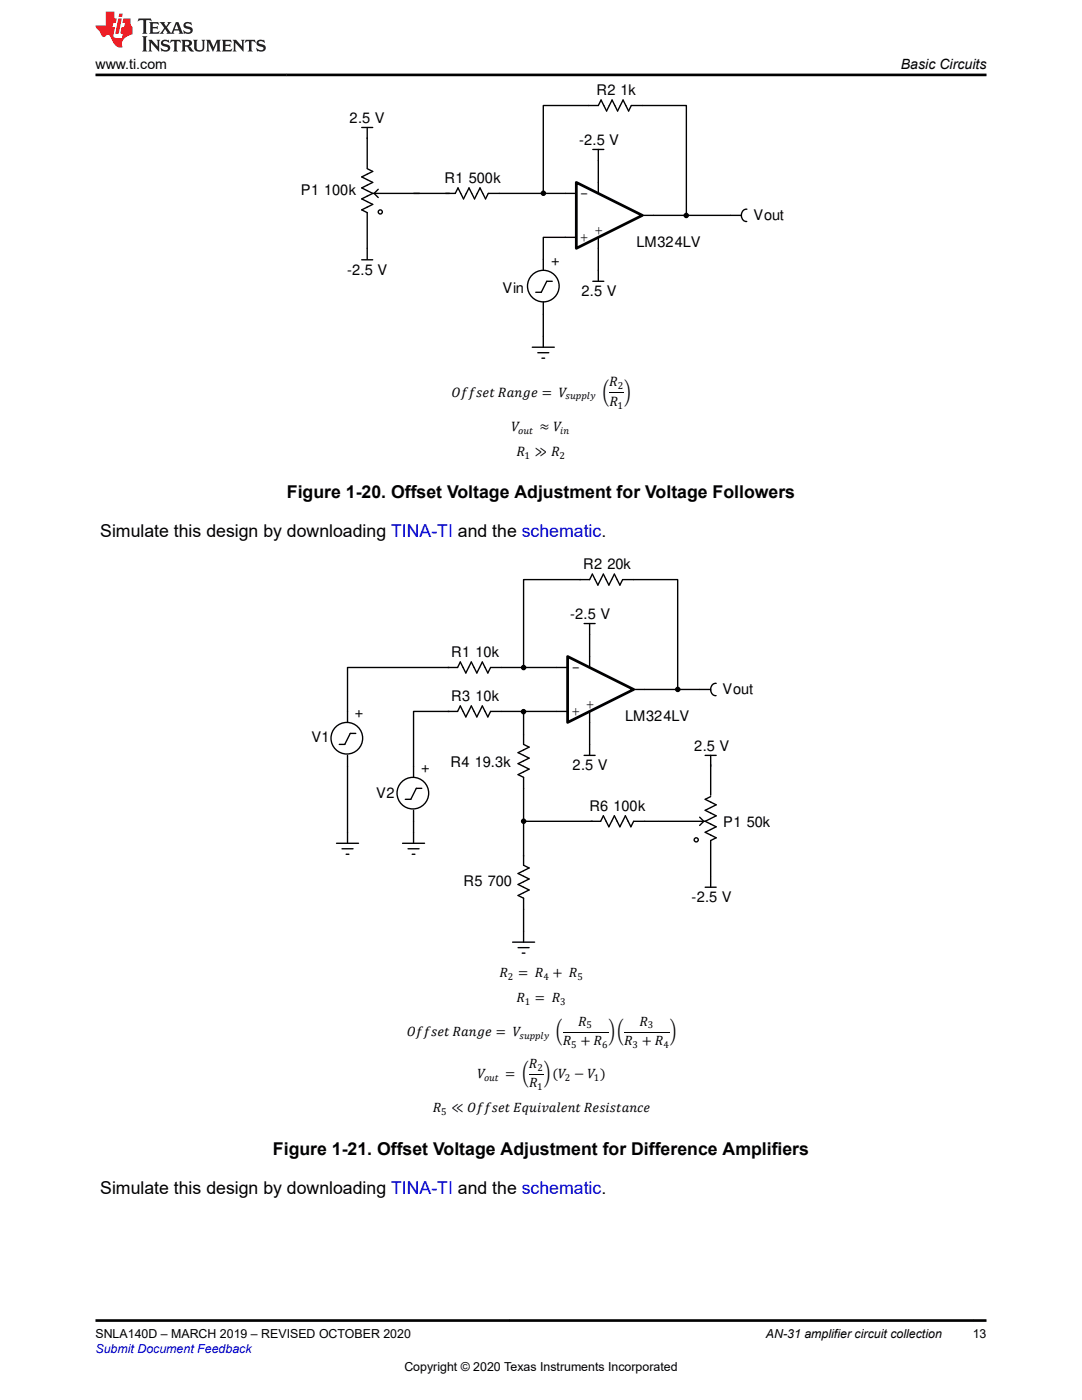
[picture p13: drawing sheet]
<svg xmlns="http://www.w3.org/2000/svg" width="216mm" height="279mm" viewBox="0 0 216 279" stroke-linecap="round" stroke-linejoin="round" font-family="sans-serif">
<defs><g id="words">
<g font-size="3.5">
<text x="57.2" y="99.5">Figure 1-20. Offset Voltage Adjustment for Voltage Followers</text>
<text x="20" y="107.2">Simulate this design by downloading TINA-TI and the schematic.</text>
<text x="54.5" y="230.6">Figure 1-21. Offset Voltage Adjustment for Difference Amplifiers</text>
<text x="20" y="238.3">Simulate this design by downloading TINA-TI and the schematic.</text>
</g>
<g font-size="2.9">
<text x="119" y="19">R2 1k</text>
<text x="69.8" y="24.5">2.5 V</text>
<text x="115.5" y="29">-2.5 V</text>
<text x="60.1" y="38.9">P1 100k</text>
<text x="88.7" y="36.5">R1 500k</text>
<text x="115.7" y="39.6">-</text>
<text x="118.6" y="46.9">+</text>
<text x="150.3" y="44">Vout</text>
<text x="111.5" y="53.2" transform="rotate(-90 111.5 53.2)">+</text>
<text x="115.7" y="48.3">+</text>
<text x="127" y="49.4">LM324LV</text>
<text x="69.3" y="54.8">-2.5 V</text>
<text x="100.3" y="58.4">Vin</text>
<text x="116" y="59.1">2.5 V</text>
<text x="116.4" y="113.5">R2 20k</text>
<text x="113.8" y="123.5">-2.5 V</text>
<text x="90.1" y="131.1">R1 10k</text>
<text x="114" y="134.1">-</text>
<text x="72.4" y="143.4" transform="rotate(-90 72.4 143.4)">+</text>
<text x="90.1" y="139.9">R3 10k</text>
<text x="114" y="142.9">+</text>
<text x="116.9" y="141.4">+</text>
<text x="124.7" y="143.9">LM324LV</text>
<text x="144.2" y="138.6">Vout</text>
<text x="62.1" y="148.1">V1</text>
<text x="138.5" y="149.8">2.5 V</text>
<text x="85.6" y="154.3" transform="rotate(-90 85.6 154.3)">+</text>
<text x="89.9" y="153">R4 19.3k</text>
<text x="114.3" y="153.6">2.5 V</text>
<text x="75.1" y="159.3">V2</text>
<text x="117.6" y="161.9">R6 100k</text>
<text x="144.3" y="165.1">P1 50k</text>
<text x="92.5" y="176.9">R5 700</text>
<text x="138" y="180">-2.5 V</text>
</g>
<g font-size="2.8">
<text x="19" y="13.8">www.ti.com</text>
<text x="179.8" y="13.8">Basic Circuits</text>
</g>
<g font-size="2.7">
<text x="121.6" y="77.1">4</text>
<text x="90.1" y="79.1">1BBOAP 4=JCA = 8</text>
<text x="120.2" y="79.1">l</text>
<text x="121.6" y="81">4</text>
<text x="124.5" y="79.1">p</text>
<text x="102" y="86">8</text>
<text x="107.7" y="86">N 8</text>
<text x="103.1" y="91.1">4 ( 4</text>
<text x="99.7" y="195.1">4</text>
<text x="103.4" y="195.1">= 4 + 4</text>
<text x="103.1" y="200.1">4 = 4</text>
<text x="81.1" y="206.7">1BBOAP 4=JCA = 8</text>
<text x="110.9" y="206.7">l</text>
<text x="112.3" y="208.6">4 + 4</text>
<text x="115.4" y="204.7">4</text>
<text x="121.4" y="206.7">pl</text>
<text x="124.5" y="208.6">4 + 4</text>
<text x="127.6" y="204.7">4</text>
<text x="133.6" y="206.7">p</text>
<text x="95.2" y="215.2">8</text>
<text x="100.8" y="215.2">= l</text>
<text x="105.6" y="213.2">4</text>
<text x="108.5" y="215.2">p:8 F 8 ;</text>
<text x="105.6" y="217">4</text>
<text x="86.4" y="222">4</text>
<text x="90.1" y="222">' 1BBOAP 'MQER=HAJP 4AOEOP=J?A</text>
</g>
<g font-size="2.5">
<text x="19" y="267.1">SNLA140D – MARCH 2019 – REVISED OCTOBER 2020</text>
<text x="152.8" y="267.1">AN-31 amplifier circuit collection</text>
<text x="194.1" y="267.1">13</text>
<text x="80.7" y="273.5">Copyright © 2020 Texas Instruments Incorporated</text>
</g>
<text font-size="2.5" fill="#00f" x="19" y="270">Submit Document Feedback</text>
<g font-size="2">
<text x="123.3" y="77.6">2</text>
<text x="112.9" y="79.7">OQLLHU</text>
<text x="123.2" y="81.5">1</text>
<text x="103.4" y="86.6">KQP</text>
<text x="111.8" y="86.6">EJ</text>
<text x="104.7" y="91.6">1</text>
<text x="111.7" y="91.6">2</text>
<text x="101.3" y="195.6">2</text>
<text x="108.4" y="195.6">4</text>
<text x="115.2" y="195.6">5</text>
<text x="104.7" y="200.6">1</text>
<text x="111.8" y="200.6">3</text>
<text x="103.7" y="207.3">OQLLHU</text>
<text x="114" y="209.1">5</text>
<text x="117" y="205.3">5</text>
<text x="120.1" y="209.1">6</text>
<text x="126.2" y="209.1">3</text>
<text x="129.3" y="205.3">3</text>
<text x="132.4" y="209.1">4</text>
<text x="96.6" y="215.8">KQP</text>
<text x="107.2" y="213.7">2</text>
<text x="112.7" y="215.8">2</text>
<text x="118.5" y="215.8">1</text>
<text x="107.2" y="217.6">1</text>
<text x="88.1" y="222.6">5</text>
</g>
</g></defs>
<g fill="#000">
<circle cx="108.4" cy="38.6" r=".41"/>
<circle cx="136.9" cy="43" r=".41"/>
</g>
<g fill="none" stroke="#000" stroke-width=".27">
<path d="M72.2 25.4h2.2M73.3 25.4v8.2M73.3 33.7l1.1 .5-2.2 1.1 2.2 1.1-2.2 1.1 2.2 1.1M74.4 38.6l-2.2 1.1 2.2 1.1-2.2 1.1 1.1 .5v9.4M74.4 38.6h9.3M75.5 37.8l-.9 .8 .9 .8M88.9 38.6h1.9l.6-1.1 1.1 2.2 1.1-2.2 1.1 2.2 1.1-2.2 1.1 2.2 .5-1.1h2.2M112.8 38.6h2.2M117.5 21.1h1.9l.5-1.1 1.1 2.2 1.1-2.2 1.1 2.2 1.1-2.2 1.1 2.2 .6-1.1h2.2M118.3 29.8h2.2M119.4 29.8v2.2M119.4 36.4v2.2"/>
<path d="M72.2 51.8h2.2M112.8 47.4h2.2M118.3 56.1h2.2M119.4 47.4v2.2M119.4 53.9v2.2M128.2 43h2.2M145.7 43h2.2M149 41.8a1.23 1.23 0 0 0-1.1 1.2 1.23 1.23 0 0 0 1.1 1.2M106.2 69.3h4.4M107.3 70.4h2.2M108.1 71.5h.6M108.4 67.1v2.2"/>
<circle cx="108.4" cy="38.6" r=".41"/>
<circle cx="75.9" cy="42.3" r=".41"/>
<circle cx="136.9" cy="43" r=".41"/>
</g>
<path d="M115 36.4l13.2 6.6-13.2 6.6z" fill="#fff"/>
<path d="M115 36.4l13.2 6.6-13.2 6.6z" fill="none" stroke="#000" stroke-width=".55"/>
<g fill="none" stroke="#000" stroke-width=".27">
<path d="M82.5 38.6h7.2M99.6 38.6h13.2M117.5 21.1h-9.1v17.5M119.4 32v4.4M128.2 21.1h8.8v21.9M110.2 56.1h-1.1l-1.1 2.2h-1.1M112.8 47.4h-4.4v6.4M119.4 49.6v4.3M130.4 43h15.3M108.4 60.3v6.8M115.7 115.7h2l.5-1.1 1.1 2.2 1.1-2.2 1.1 2.2 1.1-2.2 1.1 2.2 .5-1.1h2.2M89.4 133.2h1.9l.6-1.1 1 2.2 1.1-2.2 1.1 2.2 1.1-2.2 1.1 2.2 .6-1.1h2.2"/>
<path d="M111.1 133.2h2.2M116.6 124.4h2.1M117.7 124.4v2.2M117.7 131v2.2M126.4 137.6h2.2M139.6 137.6h2.2M142.9 136.4a1.23 1.23 0 0 0-1.1 1.2 1.23 1.23 0 0 0 1.1 1.2M89.4 142h1.9l.6-1.1 1 2.2 1.1-2.2 1.1 2.2 1.1-2.2 1.1 2.2 .6-1.1h2.2M104.5 146.6v2l1.1 .5-2.2 1.1 2.2 1.1-2.2 1.1 2.2 1.1-2.2 1.1 1.1 .5v2.2M111.1 142h2.2M116.6 150.8h2.1M117.7 142v2.2"/>
<path d="M117.7 148.6v2.2M140.7 150.8h2.2M141.8 150.8v2.1M67.1 168.3h4.4M68.2 169.4h2.2M69.1 170.5h.5M69.3 166.1v2.2M80.3 168.3h4.4M81.4 169.4h2.2M82.2 170.5h.6M82.5 166.1v2.2M140.7 177.1h2.2"/>
<path d="M141.8 174.9v2.2M102.3 188h4.4M103.4 189.1h2.2M104.2 190.2h.6M104.5 185.8v2.2"/>
<circle cx="108.4" cy="57.1" r="3.2"/>
<circle cx="104.5" cy="133.2" r=".41"/>
<circle cx="135.2" cy="137.6" r=".41"/>
<circle cx="104.5" cy="142" r=".41"/>
<circle cx="104.5" cy="163.9" r=".41"/>
</g>
<path d="M121.6 78.4h2.9" fill="none" stroke="#000" stroke-width=".2"/>
<g fill="#000">
<circle cx="104.5" cy="133.2" r=".41"/>
<circle cx="135.2" cy="137.6" r=".41"/>
<circle cx="104.5" cy="142" r=".41"/>
<circle cx="104.5" cy="163.9" r=".41"/>
</g>
<path d="M113.3 131l13.1 6.6-13.1 6.6z" fill="#fff"/>
<path d="M113.3 131l13.1 6.6-13.1 6.6z" fill="none" stroke="#000" stroke-width=".55"/>
<g fill="none" stroke="#000" stroke-width=".27">
<path d="M115.8 115.7h-11.3v17.5M126.4 115.7h8.8v21.9M89.6 133.2h-20.3v11M100.1 133.2h11M117.7 126.6v4.4M128.6 137.6h11M69.3 150.8v15.3M71 146.4h-1.1l-1.1 2.2h-1.1M84.2 157.3h-1.1l-1.1 2.2h-1.1M89.6 142h-7.1v13.1M100.1 142h11M104.5 142v4.6"/>
<path d="M104.5 157.3v15.4l1.1 .5-2.2 1.1 2.2 1.1-2.2 1.1 2.2 1.1-2.2 1.1 1.1 .6v6.5M117.7 144.2v4.4M141.8 152.6v6.1M141.8 159l-1.1 .5 2.2 1.1-2.2 1.1 2.2 1.1-2.2 1.1M82.5 161.7v4.4M104.5 163.9h15.3l.6-1.1 1.1 2.2 1.1-2.2 1.1 2.2 1.1-2.2 1.1 2.2 .5-1.1h4.9M131.4 163.9h9.3M139.6 163.1l.8 .8-.8 .8M140.7 163.9l2.2 1.1-2.2 1.1 2.2 1.1-1.1 .5v7.1"/>
<circle cx="69.2" cy="147.3" r="3.2"/>
<circle cx="82.4" cy="158.3" r="3.2"/>
<circle cx="138.9" cy="167.6" r=".41"/>
</g>
<path d="M105.6 214.4h2.9M112.3 206h9.1M124.5 206h9.1" fill="none" stroke="#000" stroke-width=".2"/>
<path d="M27.7 3.7l-.2 .6 .5-.3h.6v.2v2.2l-.2 .3h1l-.2-.3v-2.2v-.2h.5l.5 .3-.1-.6zM29.8 4.4l.2 .4v1.6l-.2 .3h1.9l.1-.5a1.08 1.08 0 0 1-1.3 .1v-.6h.6l.4 .1v-.6l-.4 .2h-.6v-.6l.2-.1a1 1 0 0 1 1 .3l-.1-.6zM31.8 4.4l1 1.2-1 1.1h.9l-.2-.2 .4-.7 .5 .7-.2 .2h1.6l-.2-.2 .1-.4h1l.1 .4-.1 .2h.9l-.2-.3-.8-2h-.5l-1 2.2-.8-1.1 .9-1.1h-.8l.2 .2-.5 .7-.3-.7 .1-.2zM35.2 4.8l.4 1h-.8zM36.8 4.6a.65 .65 0 0 0-.2 .7 .65 .65 0 0 0 .6 .4l.7 .2 .1 .2a.79 .79 0 0 1-.7 .4 .79 .79 0 0 1-.7-.5l.1 .7 .2-.1a.93 .93 0 0 0 1.1 .1 .93 .93 0 0 0 .4-.9 1.46 1.46 0 0 0-1.2-.6l-.1-.4a1.09 1.09 0 0 1 1.2 .2l-.2-.6-.1 .1-.6-.1zM28.4 7.2l.2 .4v2.3l-.2 .4h1l-.2-.4v-2.3l.2-.4zM29.6 7.9l.2 .4v1.6l-.2 .4h.8l-.3-.4v-1.4l1.7 1.8v-2l.2-.4h-.8l.2 .3 .1 1.1-1.2-1.4zM32.3 8.1a.65 .65 0 0 0-.2 .7 .65 .65 0 0 0 .7 .4l.6 .2 .1 .3a.79 .79 0 0 1-.7 .3 .79 .79 0 0 1-.7-.5l.1 .8 .2-.1a.93 .93 0 0 0 1.1 0 .93 .93 0 0 0 .4-.9 1.46 1.46 0 0 0-1.2-.6l-.1-.4a1.09 1.09 0 0 1 1.2 .2l-.2-.6-.1 .1-.6-.1zM34.1 7.9l-.1 .7a.63 .63 0 0 1 .7-.4l.1 1.7-.3 .4h1l-.2-.4v-1.7a.66 .66 0 0 1 .8 .4l-.1-.7zM36.2 7.9l.2 .4v1.6l-.2 .4h.9l-.2-.2v-.8l.5 .1 .1 .1a.79 .79 0 0 0 1.2 .7l-1-1a.61 .61 0 0 0 .6-.6 .61 .61 0 0 0-.5-.6zM36.9 8.3l.2-.1a.47 .47 0 0 1 .5 .1 .47 .47 0 0 1 .1 .5l-.2 .2h-.6zM38.5 7.9l.2 .3a2.27 2.27 0 0 0 .4 1.9 1.04 1.04 0 0 0 1.7-.6v-1.3l.2-.3h-.8l.2 .4v1.2a.6 .6 0 0 1-.6 .5 .6 .6 0 0 1-.6-.5v-1.2l.3-.4zM41.1 7.9l.2 .4v1.6l-.2 .4h.7l-.2-.4v-1.5l.9 1.9 .8-1.9v1.5l-.2 .4h1l-.3-.4v-1.6l.3-.4h-.8l-.7 1.6-.7-1.6zM44.3 7.9l.2 .4v1.6l-.2 .4h1.9l.1-.6a1.09 1.09 0 0 1-1.3 .1v-.6h.6l.4 .2v-.7l-.4 .2h-.6v-.5l.2-.2a1.01 1.01 0 0 1 1 .3l-.1-.6zM46.4 7.9l.3 .4v1.6l-.3 .4h.8l-.2-.4v-1.4l1.6 1.8v-2l.2-.4h-.7l.2 .3v1.1l-1.2-1.4zM49 7.9l-.1 .7a.63 .63 0 0 1 .8-.4v1.7l-.3 .4h1l-.2-.4v-1.7a.66 .66 0 0 1 .8 .4l-.1-.7zM51.4 8.1a.65 .65 0 0 0-.2 .7 .65 .65 0 0 0 .6 .4l.6 .2 .2 .3a.79 .79 0 0 1-.8 .3 .79 .79 0 0 1-.6-.5l.1 .8 .2-.1a.93 .93 0 0 0 1 0 .93 .93 0 0 0 .5-.9 1.46 1.46 0 0 0-1.3-.6l-.1-.4a1.09 1.09 0 0 1 1.3 .2l-.2-.6-.2 .1-.5-.1z" fill="#231f20"/>
<path d="M21.1 2.3v2.8h-2v.4l.9 .9a.95 .95 0 0 0 .9 .9 .59 .59 0 0 1 .6-.3 .59 .59 0 0 1 .5 .3l.4 .8a1.59 1.59 0 0 0 2.1 1.3 1.61 1.61 0 0 1 1-2.2l1-.4-.1-1.4a1.59 1.59 0 0 1-.4-1.7h-1.4l-.2 .9h.5l-.1 .8h-.5l-.2 1v.3h.4l-.2 .9h-.6a.73 .73 0 0 1-1.1-.6l.3-1.6h-.5l.2-.8h.5l.2-.9h-.5v-1.4zM23.6 3.7l-.6 3h.7l.6-3zM23.8 2.7l-.1 .7h.7l.1-.7z" fill="#ed1c24"/>
<path d="M19 15h177.8M19.1 263.5h177.8" fill="none" stroke="#000" stroke-width=".53"/>
<use href="#words"/>
</svg>
